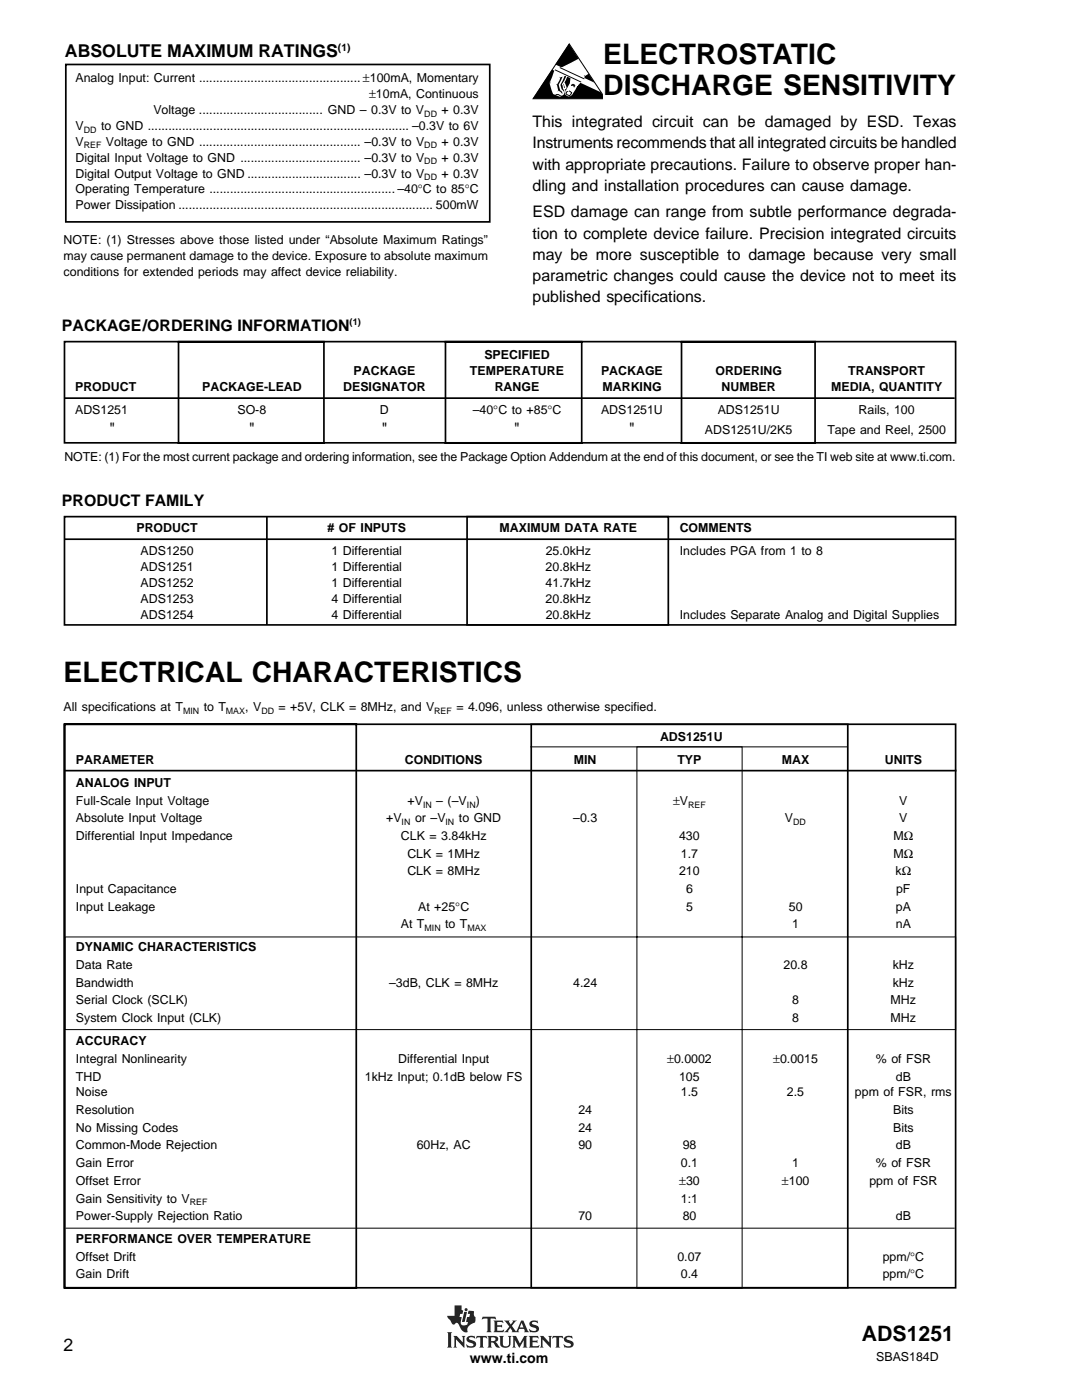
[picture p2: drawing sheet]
<svg xmlns="http://www.w3.org/2000/svg" width="216mm" height="279mm" viewBox="0 0 216 279" stroke-linecap="round" stroke-linejoin="round" font-family="sans-serif">
<defs><g id="words">
<g font-size="5.6">
<text x="120.4" y="12.7">ELECTROSTATIC</text>
<text x="120.4" y="19.1">DISCHARGE SENSITIVITY</text>
<text x="12.7" y="136.2">ELECTRICAL CHARACTERISTICS</text>
</g>
<text font-size="4.2" x="172" y="267.7">ADS1251</text>
<g font-size="3.5">
<text x="13" y="11.3">ABSOLUTE MAXIMUM RATINGS</text>
<text x="12.7" y="269.5">2</text>
</g>
<g font-size="3.2">
<text x="106.3" y="25.4">This integrated circuit can be damaged by ESD. Texas</text>
<text x="106.3" y="29.6">Instruments recommends that all integrated circuits be handled</text>
<text x="106.3" y="33.9">with appropriate precautions. Failure to observe proper han-</text>
<text x="106.3" y="38.1">dling and installation procedures can cause damage.</text>
<text x="106.3" y="43.4">ESD damage can range from subtle performance degrada-</text>
<text x="106.3" y="47.6">tion to complete device failure. Precision integrated circuits</text>
<text x="106.3" y="51.9">may be more susceptible to damage because very small</text>
<text x="106.3" y="56.1">parametric changes could cause the device not to meet its</text>
<text x="12.4" y="66">PACKAGE/ORDERING INFORMATION</text>
<text x="106.3" y="60.3">published specifications.</text>
<text x="21.8" y="86.6">&quot;</text>
<text x="49.7" y="86.6">&quot;</text>
<text x="76.2" y="86.6">&quot;</text>
<text x="102.6" y="86.6">&quot;</text>
<text x="125.6" y="86.6">&quot;</text>
<text x="12.4" y="100.9">PRODUCT FAMILY</text>
</g>
<text font-size="2.8" x="93.8" y="272">www.ti.com</text>
<g font-size="2.5">
<text x="15.1" y="16.4">Analog Input: Current ............................................... ±100mA, Momentary</text>
<text x="30.6" y="22.7">Voltage .................................... GND – 0.3V to V</text>
<text x="73.7" y="19.6">±10mA, Continuous</text>
<text x="88.1" y="22.7">+ 0.3V</text>
<text x="15.1" y="29.1">V</text>
<text x="15.1" y="25.9">V</text>
<text x="20.2" y="25.9">to GND ............................................................................ –0.3V to 6V</text>
<text x="21.1" y="29.1">Voltage to GND ............................................... –0.3V to V</text>
<text x="88.1" y="29.1">+ 0.3V</text>
<text x="15.1" y="32.3">Digital Input Voltage to GND ................................... –0.3V to V</text>
<text x="15.1" y="35.4">Digital Output Voltage to GND ................................. –0.3V to V</text>
<text x="88.1" y="32.3">+ 0.3V</text>
<text x="88.1" y="35.4">+ 0.3V</text>
<text x="15.1" y="38.6">Operating Temperature ...................................................... –40°C to 85°C</text>
<text x="15.1" y="41.8">Power Dissipation .......................................................................... 500mW</text>
<text x="12.7" y="48.7">NOTE: (1) Stresses above those listed under “Absolute Maximum Ratings”</text>
<text x="12.7" y="51.9">may cause permanent damage to the device. Exposure to absolute maximum</text>
<text x="12.7" y="55">conditions for extended periods may affect device reliability.</text>
<text x="96.6" y="71.6">SPECIFIED</text>
<text x="15" y="78">PRODUCT</text>
<text x="40.3" y="78">PACKAGE-LEAD</text>
<text x="68.5" y="78">DESIGNATOR</text>
<text x="70.6" y="74.8">PACKAGE</text>
<text x="93.8" y="74.8">TEMPERATURE</text>
<text x="98.7" y="78">RANGE</text>
<text x="119.9" y="74.8">PACKAGE</text>
<text x="120.2" y="78">MARKING</text>
<text x="142.7" y="74.8">ORDERING</text>
<text x="144" y="78">NUMBER</text>
<text x="165.9" y="78">MEDIA, QUANTITY</text>
<text x="169.3" y="74.8">TRANSPORT</text>
<text x="15" y="82.5">ADS1251</text>
<text x="47.4" y="82.5">SO-8</text>
<text x="75.8" y="82.5">D</text>
<text x="94.3" y="82.5">–40°C to +85°C</text>
<text x="119.9" y="82.5">ADS1251U</text>
<text x="143.2" y="82.5">ADS1251U</text>
<text x="171.3" y="82.5">Rails, 100</text>
<text x="140.7" y="86.6">ADS1251U/2K5</text>
<text x="165.1" y="86.6">Tape and Reel, 2500</text>
<text x="12.9" y="92.1">NOTE: (1) For the most current package and ordering information, see the Package Option Addendum at the end of this document, or see the TI web site at www.ti.com.</text>
<text x="27.2" y="106.2">PRODUCT</text>
<text x="65.4" y="106.2"># OF INPUTS</text>
<text x="99.7" y="106.2">MAXIMUM DATA RATE</text>
<text x="135.6" y="106.2">COMMENTS</text>
<text x="28.1" y="110.8">ADS1250</text>
<text x="28.1" y="114">ADS1251</text>
<text x="66.2" y="114">1 Differential</text>
<text x="66.2" y="110.8">1 Differential</text>
<text x="108.9" y="114">20.8kHz</text>
<text x="108.9" y="110.8">25.0kHz</text>
<text x="135.6" y="110.8">Includes PGA from 1 to 8</text>
<text x="28.1" y="117.1">ADS1252</text>
<text x="66.2" y="117.1">1 Differential</text>
<text x="108.9" y="117.1">41.7kHz</text>
<text x="28.1" y="120.3">ADS1253</text>
<text x="28.1" y="123.5">ADS1254</text>
<text x="66.2" y="120.3">4 Differential</text>
<text x="66.2" y="123.5">4 Differential</text>
<text x="108.9" y="120.3">20.8kHz</text>
<text x="108.9" y="123.5">20.8kHz</text>
<text x="135.6" y="123.5">Includes Separate Analog and Digital Supplies</text>
<text x="12.7" y="141.8">All specifications at T</text>
<text x="40.6" y="141.8">to T</text>
<text x="48.9" y="141.8">, V</text>
<text x="55.6" y="141.8">= +5V, CLK = 8MHz, and V</text>
<text x="91.1" y="141.8">= 4.096, unless otherwise specified.</text>
<text x="131.7" y="147.9">ADS1251U</text>
<text x="15.2" y="152.5">PARAMETER</text>
<text x="80.8" y="152.5">CONDITIONS</text>
<text x="114.5" y="152.5">MIN</text>
<text x="135.2" y="152.5">TYP</text>
<text x="156" y="152.5">MAX</text>
<text x="176.6" y="152.5">UNITS</text>
<text x="15.2" y="157.1">ANALOG INPUT</text>
<text x="15.2" y="160.6">Full-Scale Input Voltage</text>
<text x="81.3" y="160.6">+V</text>
<text x="87" y="160.6">– (–V</text>
<text x="95" y="160.6">)</text>
<text x="134.3" y="160.6">±V</text>
<text x="179.5" y="160.6">V</text>
<text x="15.2" y="164.1">Absolute Input Voltage</text>
<text x="15.2" y="167.6">Differential Input Impedance</text>
<text x="77" y="164.1">+V</text>
<text x="80" y="167.6">CLK = 3.84kHz</text>
<text x="82.8" y="164.1">or –V</text>
<text x="91.6" y="164.1">to GND</text>
<text x="114.4" y="164.1">–0.3</text>
<text x="135.5" y="167.6">430</text>
<text x="156.6" y="164.1">V</text>
<text x="178.3" y="167.6">MΩ</text>
<text x="179.5" y="164.1">V</text>
<text x="81.3" y="171.2">CLK = 1MHz</text>
<text x="135.9" y="171.2">1.7</text>
<text x="178.3" y="171.2">MΩ</text>
<text x="15.2" y="178.2">Input Capacitance</text>
<text x="81.3" y="174.7">CLK = 8MHz</text>
<text x="135.5" y="174.7">210</text>
<text x="136.9" y="178.2">6</text>
<text x="178.7" y="174.7">kΩ</text>
<text x="178.8" y="178.2">pF</text>
<text x="15.2" y="181.8">Input Leakage</text>
<text x="80" y="185.3">At T</text>
<text x="83.4" y="181.8">At +25°C</text>
<text x="88.8" y="185.3">to T</text>
<text x="136.9" y="181.8">5</text>
<text x="157.4" y="181.8">50</text>
<text x="158.1" y="185.3">1</text>
<text x="178.8" y="181.8">pA</text>
<text x="178.8" y="185.3">nA</text>
<text x="15.2" y="189.9">DYNAMIC CHARACTERISTICS</text>
<text x="15.2" y="193.4">Data Rate</text>
<text x="15.2" y="196.9">Bandwidth</text>
<text x="77.6" y="196.9">–3dB, CLK = 8MHz</text>
<text x="114.4" y="196.9">4.24</text>
<text x="156.3" y="193.4">20.8</text>
<text x="178.1" y="196.9">kHz</text>
<text x="178.1" y="193.4">kHz</text>
<text x="15.2" y="200.4">Serial Clock (SCLK)</text>
<text x="158.1" y="200.4">8</text>
<text x="177.7" y="200.4">MHz</text>
<text x="15.2" y="204">System Clock Input (CLK)</text>
<text x="15.2" y="208.6">ACCURACY</text>
<text x="158.1" y="204">8</text>
<text x="177.7" y="204">MHz</text>
<text x="15.2" y="212.1">Integral Nonlinearity</text>
<text x="15.2" y="215.6">THD</text>
<text x="72.8" y="215.6">1kHz Input; 0.1dB below FS</text>
<text x="79.5" y="212.1">Differential Input</text>
<text x="133.1" y="212.1">±0.0002</text>
<text x="135.5" y="215.6">105</text>
<text x="154.3" y="212.1">±0.0015</text>
<text x="174.8" y="212.1">% of FSR</text>
<text x="178.8" y="215.6">dB</text>
<text x="15.2" y="218.8">Noise</text>
<text x="135.8" y="218.8">1.5</text>
<text x="157" y="218.8">2.5</text>
<text x="170.6" y="218.8">ppm of FSR, rms</text>
<text x="15.2" y="222.3">Resolution</text>
<text x="15.2" y="225.8">No Missing Codes</text>
<text x="115.4" y="222.3">24</text>
<text x="115.4" y="225.8">24</text>
<text x="178.2" y="222.3">Bits</text>
<text x="178.2" y="225.8">Bits</text>
<text x="15.2" y="229.4">Common-Mode Rejection</text>
<text x="15.2" y="232.9">Gain Error</text>
<text x="83.2" y="229.4">60Hz, AC</text>
<text x="115.4" y="229.4">90</text>
<text x="135.8" y="232.9">0.1</text>
<text x="136.2" y="229.4">98</text>
<text x="158.1" y="232.9">1</text>
<text x="174.8" y="232.9">% of FSR</text>
<text x="178.8" y="229.4">dB</text>
<text x="15.2" y="236.4">Offset Error</text>
<text x="15.2" y="240">Gain Sensitivity to V</text>
<text x="135.6" y="236.4">±30</text>
<text x="135.8" y="240">1:1</text>
<text x="156" y="236.4">±100</text>
<text x="173.5" y="236.4">ppm of FSR</text>
<text x="15.2" y="243.5">Power-Supply Rejection Ratio</text>
<text x="115.4" y="243.5">70</text>
<text x="136.2" y="243.5">80</text>
<text x="178.8" y="243.5">dB</text>
<text x="15.2" y="248.1">PERFORMANCE OVER TEMPERATURE</text>
<text x="15.2" y="251.6">Offset Drift</text>
<text x="135.2" y="251.6">0.07</text>
<text x="176.2" y="251.6">ppm/°C</text>
<text x="15.2" y="255.1">Gain Drift</text>
<text x="135.8" y="255.1">0.4</text>
<text x="176.1" y="255.1">ppm/°C</text>
<text x="174.8" y="271.5">SBAS184D</text>
</g>
<text font-size="2" x="67.4" y="10.1">(1)</text>
<g font-size="1.8">
<text x="84.7" y="23.3">DD</text>
<text x="16.7" y="26.5">DD</text>
<text x="16.7" y="29.6">REF</text>
<text x="84.7" y="29.6">DD</text>
<text x="84.7" y="32.8">DD</text>
<text x="84.7" y="36">DD</text>
<text x="69.8" y="64.9">(1)</text>
<text x="36.5" y="142.4">MIN</text>
<text x="45.1" y="142.4">MAX</text>
<text x="52.2" y="142.4">DD</text>
<text x="86.7" y="142.4">REF</text>
<text x="84.4" y="161.2">IN</text>
<text x="93.2" y="161.2">IN</text>
<text x="137.3" y="161.2">REF</text>
<text x="80.1" y="164.7">IN</text>
<text x="88.9" y="164.7">IN</text>
<text x="158.3" y="164.7">DD</text>
<text x="84.7" y="185.9">MIN</text>
<text x="93.3" y="185.9">MAX</text>
<text x="37.9" y="240.5">REF</text>
</g>
</g></defs>
<g fill="#231f20">
<path d="M90.7 260.5h1.4v.9l.3 .1-.1 .7h-.5l-.1 .6h.4l-.2 1a.56 .56 0 0 0 .5 .7l.8-.1 .2-.6h-.4l.2-1h.4l.2-.6h-.5l.2-.6 1.1 .1-.1 .7 .4 .4v.7a.5 .5 0 0 1-.6 .6l-1 .8v.7a.2 .2 0 0 1 0 .2 .2 .2 0 0 1-.2 .1 2 2 0 0 1-1.6-1.6 .44 .44 0 0 0-.4-.3 .44 .44 0 0 0-.4 .3h-.3l-.2-.1-.9-1.3-.1-.3h1.5z" fill-rule="evenodd"/>
<path d="M92.6 261.8h.6l-.5 2h-.5z" fill-rule="evenodd"/>
<path d="M105.8 263.8l.4-.2 1-.1 .2 .6-.6-.3-.6 .1a.34 .34 0 0 0 0 .4 .34 .34 0 0 0 .4 .1 .77 .77 0 0 1 .9 .4 .77 .77 0 0 1-.2 .9l-.5 .2h-1l-.3-.7 .6 .4h.5a.36 .36 0 0 0 .4-.4 .36 .36 0 0 0-.5-.2 .75 .75 0 0 1-.7-.4 .75 .75 0 0 1 0-.8z" fill-rule="evenodd"/>
<path d="M98.5 263.5h1.8l.1 .6-.4-.3-.8 .1v.6h.8l.2-.2v.7l-.3-.2h-.7v.7l1 .1 .3-.3-.1 .6h-1.9l.2-.4v-1.6z" fill-rule="evenodd"/>
<path d="M96.3 262.8h2.5l.2 .6-.5-.3-.6 .1v2.4l.2 .3h-1l.2-.3v-2.4l-.7-.1-.4 .3z" fill-rule="evenodd"/>
<path d="M100.6 263.5h1.1l-.1 .3 .3 .5 .5-.6-.2-.2h.9l-1 1.1 .9 1.1 1-2.2h.4l.9 2.1 .3 .3h-1l.1-.2-.1-.5h-1l-.2 .5 .2 .2h-1.5l.1-.3-.4-.6-.4 .7 .1 .2h-.9l1-1.2z" fill-rule="evenodd"/>
<circle cx="93" cy="261.4" r=".31"/>
</g>
<path d="M104.1 264l.4 .9h-.8z" fill="#fff"/>
<g fill="#231f20">
<path d="M89.2 265.9h1l-.2 .2v2.6l.2 .2h-1l.2-.2v-2.6z" fill-rule="evenodd"/>
<path d="M90.5 266.6h.6l1.3 1.3-.1-1-.2-.3h.8l-.2 .3v2.1l-1.7-1.7v1.4l.2 .2h-.7l.2-.2v-1.8z" fill-rule="evenodd"/>
<path d="M99.6 266.6h.9l-.2 .3v1.4l.2 .3 .3 .1 .5-.1 .3-.3v-1.4l-.2-.3h.7l-.2 .3v1.3a1.05 1.05 0 0 1-1.1 .8 1.05 1.05 0 0 1-1-.8v-1.3z" fill-rule="evenodd"/>
<path d="M95.1 266.6h2l.1 .6-.4-.3-.4 .1v1.7l.2 .2h-1l.2-.3v-1.6l-.5-.1-.3 .3z" fill-rule="evenodd"/>
<path d="M93.3 266.8l.4-.2h1l.1 .5-.8-.2a.28 .28 0 0 0-.4 .1 .28 .28 0 0 0 .3 .4 .94 .94 0 0 1 1.1 1.1l-.6 .4-1.2 .1-.2-.7 .8 .4 .6-.1a.65 .65 0 0 0-.8-.7 .63 .63 0 0 1-.5-.4 .63 .63 0 0 1 .2-.7z" fill-rule="evenodd"/>
<path d="M102.2 266.6h.8l.7 1.5 .9-1.5h.6l-.2 .3v1.8l.3 .2h-1l.2-.2v-1.2l-.9 1.5-.9-1.6v1.2l.2 .3h-.7l.2-.3v-1.6z" fill-rule="evenodd"/>
<path d="M107.7 266.6h.7l1.2 1.3v-1l-.2-.3h.7l-.2 .3v2.1l-1.6-1.7v1.4l.2 .2h-.8l.2-.2v-1.8z" fill-rule="evenodd"/>
<path d="M105.5 266.6h1.8l.2 .6-.5-.3-.7 .1v.6h.7l.2-.2v.6l-.2-.1h-.7v.7l.9 .1 .4-.3-.1 .5h-2l.2-.2v-1.8z" fill-rule="evenodd"/>
<path d="M110.3 266.6h2l.1 .6-.3-.3-.5 .1v1.7l.2 .2h-1l.2-.2v-1.7l-.4-.1-.5 .3z" fill-rule="evenodd"/>
<path d="M112.7 266.8a1.44 1.44 0 0 1 1.3-.1l.1-.1 .2 .5-.4-.2a.51 .51 0 0 0-.8 .3l.1 .1a1.26 1.26 0 0 1 1.3 .9l-.3 .6-.6 .2h-.9l-.3-.7 .8 .4 .7-.1a.38 .38 0 0 0-.1-.5 .38 .38 0 0 0-.4-.1 .72 .72 0 0 1-.8-.3 .72 .72 0 0 1 .1-.9z" fill-rule="evenodd"/>
<path d="M97.3 266.6h1.3a.62 .62 0 0 1 .8 .5 .62 .62 0 0 1-.6 .7l1 1-.2 .2a1.03 1.03 0 0 1-1.1-.9l-.5-.2v.8l.2 .2h-.9l.2-.3v-1.6z" fill-rule="evenodd"/>
</g>
<path d="M98 266.9h.4a.39 .39 0 0 1 .5 .3 .39 .39 0 0 1-.4 .4h-.5z" fill-rule="evenodd" fill="#fff"/>
<g fill="none" stroke="#000" stroke-width=".34">
<path d="M13.1 12.9h84.6v31.4h-84.6zM12.9 68.2h177.8v20.2h-177.8zM12.9 79.5h177.6M35.6 68.2h29v20.2h-29zM88.9 68.2h27.2v20.2h-27.2zM136 68.2h26.6v20.2h-26.6zM12.9 103.1h177.8v21.6h-177.8zM12.9 107.6h177.6M53.3 103v21.7M93.2 103.1h40.2v21.6h-40.2zM12.9 144.5h177.8v112.5h-177.8zM12.9 144.5h58.2v112.5h-58.2z"/>
<path d="M12.9 153.8h177.9M106 144.5h63.2v112.5h-63.2z"/>
</g>
<path d="M111 16.9h.2zM111.2 18.2l.4-.1zM111.6 15.4h.3zM113.5 8.8l6.8 10.9h-14zM116.5 15l.3 .4z" fill="#000"/>
<path d="M110.2 13.3l10.1 4.6" fill="none" stroke="#fff" stroke-width="1.2" stroke-linecap="butt"/>
<path d="M110.9 14a16 16 0 0 0 4.7-2.2l2.2 2.5-1.2 .8a5.2 5.2 0 0 1-1.6 2v-.2l-.6 1.4a1.02 1.02 0 0 1-1 .8l-.4-.3-.1-.2 .1-.3a5.8 5.8 0 0 0 1.1-3.2 1.52 1.52 0 0 1-1.3-.2l-1.2 .4-.1 .7-.5 .9 .3 1.4h.2a.47 .47 0 0 1 .3 .8l-1.3-.4-.7-2.2z" fill="#fff" stroke="#fff" stroke-width=".31"/>
<path d="M112.4 15.2l-.8 1.7 .3 1.1 .3 .1 .2 .5-.2 .3-.2-.1M112.4 16.5l.5 1-.4 .2" fill="none" stroke="#fff" stroke-width=".31"/>
<path d="M113.1 15.2l-.4 .9a1.04 1.04 0 0 0-.3 1.4l.3 .8-.4 .1" fill="none" stroke="#fff" stroke-width=".21"/>
<path d="M110.7 13.9l5.3 2.5M110.9 18.9h.1a.81 .81 0 0 1 .9 .3M111.7 13.5l4.9 2.3M113.2 18.2l.2-.1 .7 .4a.52 .52 0 0 1-.6 .5 .52 .52 0 0 1-.5-.5zM114 17.1l.4-.1 .2 .4M114.1 16.9h.4l.2 .3M120.3 18.9l-6.7-10.1-7.2 10.9h13.9M105.8 149.1h63.4M127.1 149h21v108.1h-21zM12.9 187h177.8v18.5h-177.8zM13 245.1h177.5" fill="none" stroke="#000" stroke-width=".2"/>
<path d="M109.8 16.3l-.1 .4" fill="none" stroke="#231f20" stroke-width=".2"/>
<path d="M113.3 17.9l.2 .1z" fill="#fff" stroke="#fff" stroke-width=".2"/>
<use href="#words"/>
</svg>
